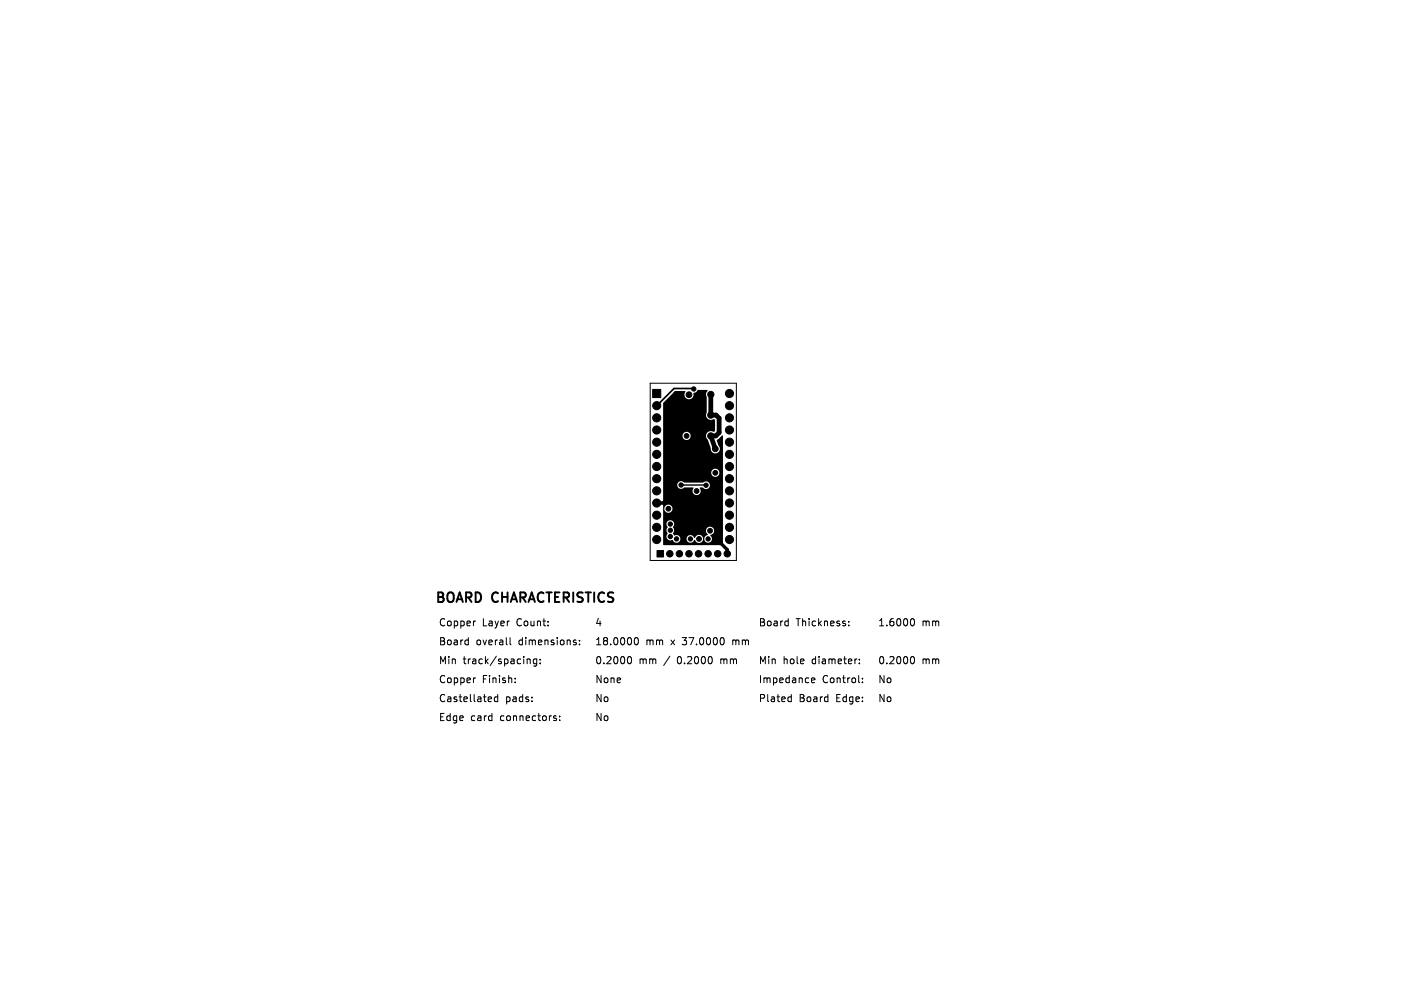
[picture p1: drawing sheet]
<svg xmlns="http://www.w3.org/2000/svg" width="297mm" height="210mm" viewBox="0 0 297 210" stroke-linecap="round" stroke-linejoin="round" font-family="sans-serif">
<defs><g id="words">
<g font-size="2.8">
<text x="90.8" y="126.8">BOARD</text>
<text x="102.9" y="126.8">CHARACTERISTICS</text>
</g>
<g font-size="2.1">
<text x="91.5" y="131.2">Copper</text>
<text x="100.8" y="131.2">Layer</text>
<text x="108.1" y="131.2">Count:</text>
<text x="124.2" y="131.2">4</text>
<text x="158.4" y="131.2">Board</text>
<text x="166.3" y="131.2">Thickness:</text>
<text x="183.3" y="131.2">1.6000</text>
<text x="192.6" y="131.2">mm</text>
<text x="91.5" y="135.1">Board</text>
<text x="99.5" y="135.1">overall</text>
<text x="108.6" y="135.1">dimensions:</text>
<text x="124.2" y="135.1">18.0000</text>
<text x="134.9" y="135.1">mm</text>
<text x="140.4" y="135.1">x</text>
<text x="143" y="135.1">37.0000</text>
<text x="153.8" y="135.1">mm</text>
<text x="91.5" y="143.1">Copper</text>
<text x="91.5" y="139.1">Min</text>
<text x="96.8" y="139.1">track/spacing:</text>
<text x="100.8" y="143.1">Finish:</text>
<text x="124.2" y="143.1">None</text>
<text x="124.2" y="139.1">0.2000</text>
<text x="133.5" y="139.1">mm</text>
<text x="138.9" y="139.1">/</text>
<text x="142" y="139.1">0.2000</text>
<text x="151.3" y="139.1">mm</text>
<text x="158.4" y="143.1">Impedance</text>
<text x="158.4" y="139.1">Min</text>
<text x="163.6" y="139.1">hole</text>
<text x="169.8" y="139.1">diameter:</text>
<text x="171.8" y="143.1">Control:</text>
<text x="183.3" y="139.1">0.2000</text>
<text x="183.3" y="143.1">No</text>
<text x="192.6" y="139.1">mm</text>
<text x="91.5" y="147">Castellated</text>
<text x="105.6" y="147">pads:</text>
<text x="124.2" y="147">No</text>
<text x="158.4" y="147">Plated</text>
<text x="166.9" y="147">Board</text>
<text x="174.9" y="147">Edge:</text>
<text x="183.3" y="147">No</text>
<text x="91.5" y="151">Edge</text>
<text x="98.3" y="151">card</text>
<text x="104.7" y="151">connectors:</text>
<text x="124.2" y="151">No</text>
</g>
</g></defs>
<g fill="#000" stroke="#000" stroke-width=".21">
<path d="M136.3 81.3h1.7v1.7h-1.7zM137.2 114.9h1.4v1.4h-1.4z"/>
<circle cx="137.2" cy="87.2" r=".85"/>
<circle cx="137.2" cy="99.9" r=".85"/>
<circle cx="137.2" cy="84.7" r=".85"/>
<circle cx="137.2" cy="92.3" r=".85"/>
<circle cx="137.2" cy="89.8" r=".85"/>
<circle cx="137.2" cy="97.4" r=".85"/>
<circle cx="137.2" cy="94.8" r=".85"/>
<circle cx="140.6" cy="87.5" r=".6"/>
<circle cx="141.3" cy="82.3" r=".6"/>
<circle cx="143.4" cy="91" r=".5"/>
<circle cx="143.5" cy="95.9" r=".6"/>
<circle cx="143.9" cy="82.4" r=".6"/>
<circle cx="144.9" cy="81.2" r=".45"/>
<circle cx="148.5" cy="91" r=".65"/>
<circle cx="148.5" cy="82.3" r=".65"/>
<circle cx="148.5" cy="86.6" r=".65"/>
<circle cx="148.8" cy="88.8" r=".45"/>
<circle cx="149.4" cy="98.7" r=".5"/>
<circle cx="149.4" cy="93.7" r=".6"/>
<circle cx="152.4" cy="92.3" r=".85"/>
<circle cx="152.4" cy="82.1" r=".85"/>
<circle cx="152.4" cy="97.4" r=".85"/>
<circle cx="152.4" cy="87.2" r=".85"/>
<circle cx="152.4" cy="84.7" r=".85"/>
<circle cx="152.4" cy="89.8" r=".85"/>
<circle cx="152.4" cy="99.9" r=".85"/>
<circle cx="152.4" cy="94.8" r=".85"/>
<circle cx="137.2" cy="112.6" r=".85"/>
<circle cx="137.2" cy="102.5" r=".85"/>
<circle cx="137.2" cy="105" r=".85"/>
<circle cx="137.2" cy="110.1" r=".85"/>
<circle cx="137.2" cy="107.5" r=".85"/>
<circle cx="139.6" cy="106.2" r=".5"/>
<circle cx="139.9" cy="115.6" r=".67"/>
<circle cx="140" cy="110.7" r=".45"/>
<circle cx="140" cy="109.4" r=".45"/>
<circle cx="140" cy="112" r=".45"/>
<circle cx="141.3" cy="112.5" r=".45"/>
<circle cx="141.9" cy="115.6" r=".67"/>
<circle cx="142.3" cy="101.2" r=".45"/>
<circle cx="143.9" cy="115.6" r=".67"/>
<circle cx="144.2" cy="112.5" r=".45"/>
<circle cx="144.2" cy="107.3" r=".5"/>
<circle cx="145.5" cy="102.5" r=".5"/>
<circle cx="145.9" cy="115.6" r=".67"/>
<circle cx="146" cy="112.5" r=".5"/>
<circle cx="146.4" cy="107.3" r=".5"/>
<circle cx="147.5" cy="101.3" r=".45"/>
<circle cx="147.9" cy="115.6" r=".67"/>
<circle cx="147.9" cy="112.5" r=".45"/>
<circle cx="148.3" cy="110.8" r=".5"/>
<circle cx="149.9" cy="115.6" r=".67"/>
<circle cx="151.9" cy="115.6" r=".67"/>
<circle cx="152.4" cy="102.5" r=".85"/>
<circle cx="152.4" cy="107.5" r=".85"/>
<circle cx="152.4" cy="110.1" r=".85"/>
<circle cx="152.4" cy="112.6" r=".85"/>
<circle cx="152.4" cy="105" r=".85"/>
</g>
<path d="M139.7 103.8l-1.2 1.2h-1.3M150 108.5v4.3l1.9 2v.8" fill="none" stroke="#000" stroke-width=".7"/>
<path d="M137.2 84.7h.1M144.9 81.2l-4.1-.1-3.6 3.6M144.9 107.3h3.9l1.2 1.2" fill="none" stroke="#000" stroke-width=".35"/>
<path d="M139.7 103.8h3l2.2 2.2v1.3" fill="none" stroke="#000" stroke-width=".25"/>
<path d="M148.5 86.7h1.1l.6 .6v3l-.7 .7h-1l.9 2.7M148.5 82.3v4.4" fill="none" stroke="#000" stroke-width="1"/>
<path d="M142.2 101.2l5.3 .1" fill="none" stroke="#000" stroke-width=".3"/>
<path d="M141 81.7l2-.1 .2 .2a.98 .98 0 0 0 .6 1.5 .98 .98 0 0 0 1.1-1.3l.5-.2 .4-.4h1.9l.1 .2a1.03 1.03 0 0 0-.2 1.3v3.2a1.06 1.06 0 0 0 .2 1.3 1.06 1.06 0 0 0 1.3 .1l.2 .2v2.2l-.2 .2a1.05 1.05 0 0 0-1.4 .3 1.05 1.05 0 0 0 .1 1.4l.7 1.8a.96 .96 0 0 0 1.3 1 .96 .96 0 0 0 .3-1.6l-.4-1.1 1.2-1 .1 22.8-12.4 .1-.1-3.1h.7l.3 .7a.85 .85 0 0 0-.1 1.1 .85 .85 0 0 0 1.1 .2 .82 .82 0 0 0 .9 .6 .82 .82 0 0 0 .7-.8h1.3v.2a.85 .85 0 0 0 .8 .6 .85 .85 0 0 0 .9-.6 .92 .92 0 0 0 .9 .7 .92 .92 0 0 0 .9-.9h.2a.83 .83 0 0 0 1.3 .7 .83 .83 0 0 0-.1-1.5 .88 .88 0 0 0 .9-.9 .88 .88 0 0 0-.9-.8 .88 .88 0 0 0-.8 1l.3 .5v.2a.82 .82 0 0 0-.7 .8h-.2a.9 .9 0 0 0-.9-.9 .9 .9 0 0 0-.9 .7 .87 .87 0 0 0-.9-.6 .87 .87 0 0 0-.8 .8h-1.3l-.1-.3a1.14 1.14 0 0 0-1.2-.5h-.1a.33 .33 0 0 1-.2-.3 .33 .33 0 0 1 .2-.4v-.6a.46 .46 0 0 1 .1-.8 .83 .83 0 0 0-1.1-.9 .83 .83 0 0 0-.2 1.4l-.3 .6h-.7v-4.5h.2a.86 .86 0 0 0 1.2 .8 .86 .86 0 0 0 .2-1.4 .86 .86 0 0 0-1.3 .4l-.1 .2h-.2v-5h2.9l.1 .2a.84 .84 0 0 0 .6 .6 .84 .84 0 0 0 .8-.2h1.9l.1 .1a.88 .88 0 0 0 0 1.2 .88 .88 0 0 0 1.3 0 .88 .88 0 0 0-.1-1.3h.6a.83 .83 0 0 0 1.2 .2 .83 .83 0 0 0 .2-1.2 .83 .83 0 0 0-1.3-.1h-4a.8 .8 0 0 0-.9-.2 .8 .8 0 0 0-.5 .7h-2.9v-2.5h10l.1 .2a.86 .86 0 0 0 1.3 .5 .86 .86 0 0 0-.1-1.5 .86 .86 0 0 0-1.3 .8h-10v-7.7h4l.1 .2a.86 .86 0 0 0 1.3 .5 .86 .86 0 0 0-.1-1.5 .86 .86 0 0 0-1.3 .8h-4v-6.8z" fill="#000"/>
<g fill="none" stroke="#000" stroke-width=".21">
<path d="M135.8 80h18v37h-18zM97.7 133.6l.1 .1M97.8 133.1v1.5M97.8 134.5l-.1 .1M99.3 129.6l-.3 .1M106.5 133.1v1.3l.2 .2M110.2 137.6h.5v1M112.1 137.6h-.4l-.3 .2 .1 .7h.6M112.1 137.6v1.2l-.3 .3-.3-.1M112.8 138.4v.2M112.8 137.6v.2M120.2 134.1l.2 .2-.2 .3"/>
<path d="M120.2 133.6l.1 .1M121 134.5v.1M121 133.7v.1M131.2 137.2l.2-.1a.8 .8 0 0 1 .5 .7 .8 .8 0 0 1-.5 .8l-.2-.2M132.6 133.2l.2-.1a.8 .8 0 0 1 .6 .8 .8 .8 0 0 1-.6 .7l-.2-.1-.1-.5zM150.5 137.6v1M150.8 137.6l-.3 .1M151.2 133.4v.9M153 133.6v1M153.3 133.6l-.3 .1M164.5 129.6l.1 .1M164.6 129.1v1.5"/>
<path d="M164.6 130.6h-.1M177.3 130.5v.1M177.3 129.7v.2M179.5 138.4v.2M179.5 137.6v.2M190.3 137.2l.2-.1a.8 .8 0 0 1 .5 .7 .8 .8 0 0 1-.5 .8l-.2-.2M190.3 129.3l.2-.2a.8 .8 0 0 1 .5 .8 .8 .8 0 0 1-.5 .7l-.2-.1M99.3 141.5l-.3 .1M102.6 145.5l.1 .3-.7 .2M104 145v1.5M104 145.5h-.5l-.3 .3 .2 .6h.6M107.6 142.4v.1"/>
<path d="M107.6 141.6v.1M116 149.9l.2 .2-.2 .3M116 149.4l.2 .1M116.9 150.3v.1M116.9 149.5v.1M164.8 145.5h.5M165.3 146.4l-.5 .1M165.3 145v1.5M169.5 142l.7-.1-.1-.3-.4-.1-.2 .2 .1 .7h.5M180.1 142.4v.1M180.1 141.6v.1"/>
</g>
<g fill="none" stroke="#000" stroke-width=".4">
<path d="M92.5 123.9l-.3-.2h-.7v2M93.5 124a.68 .68 0 0 1 1.2 0M95.3 125.7l.7-2 .7 2M98.4 123.9l-.3-.2h-.8v2M100.3 124l-.5-.3h-.5v2M104 123.9l-.1-.1a.72 .72 0 0 0-.9 .2M104.9 123.7v2M106 123.7v2M106.7 125.7l.6-2 .7 2M109.7 123.9l-.3-.2h-.7v2M110.4 125.7l.7-2 .6 2M113.5 123.9l-.1-.1a.72 .72 0 0 0-.9 .2"/>
<path d="M114.1 123.7h1.1M114.7 123.7v2M116.9 123.7h-1v2M118.8 123.9l-.3-.2h-.8v2M119.7 123.7v2M121.7 123.8l-.7-.1-.3 .2M122.3 123.7h1.1M122.9 123.7v2M124.1 123.7v2M126.2 123.9l-.1-.1a.72 .72 0 0 0-.9 .2M128.1 123.8l-.8-.1-.2 .2"/>
</g>
<use href="#words"/>
</svg>
